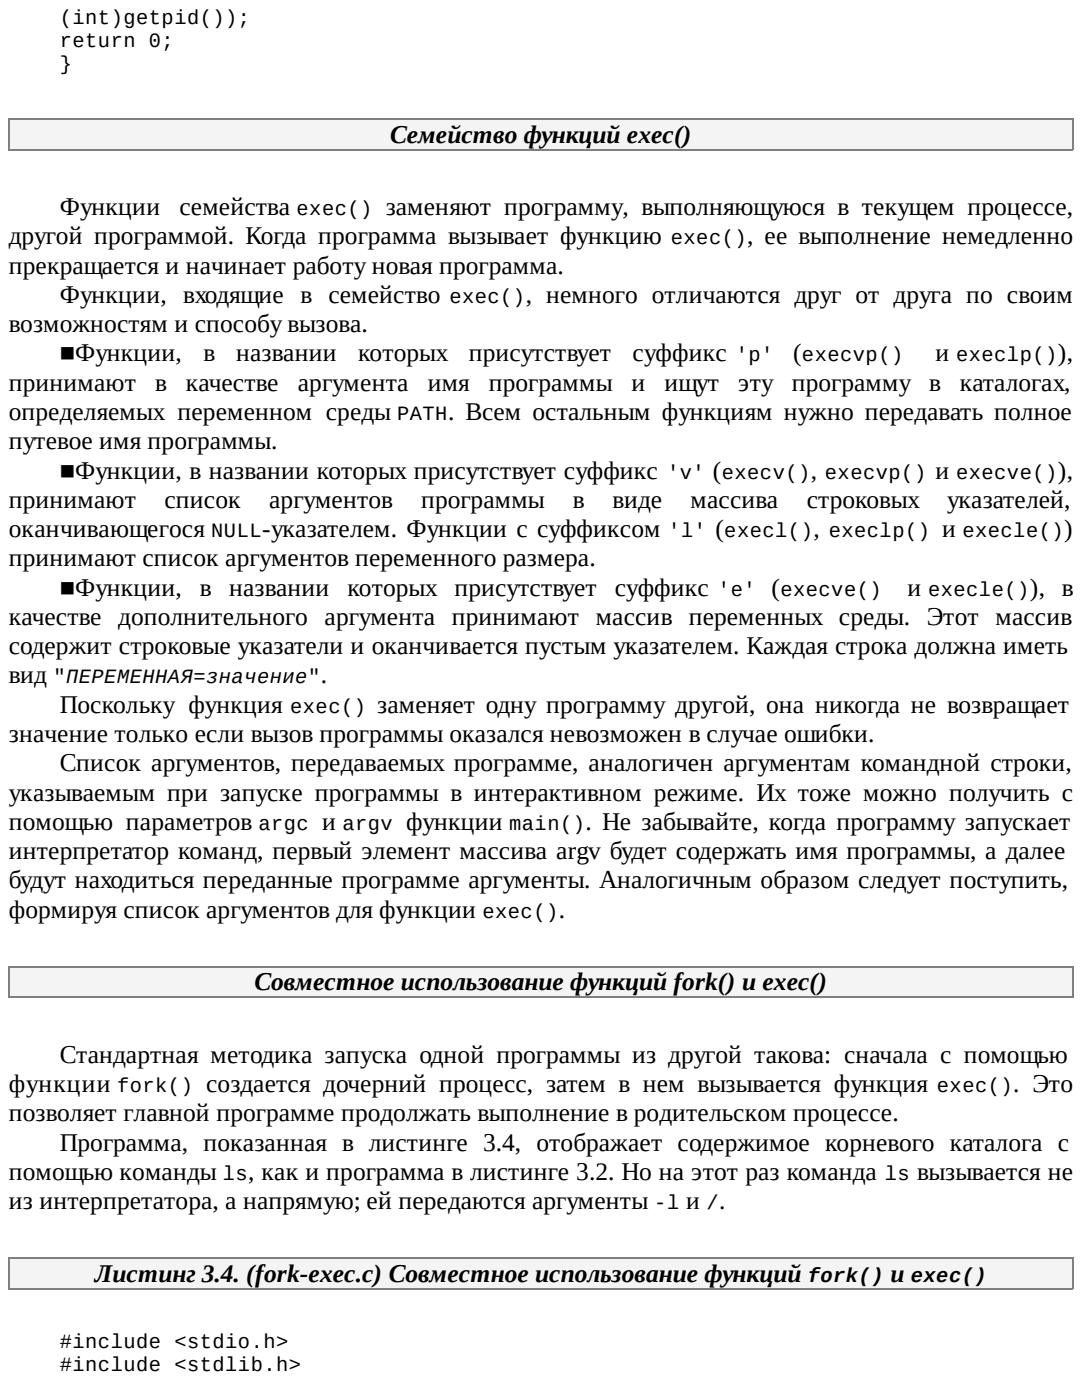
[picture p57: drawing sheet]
<svg xmlns="http://www.w3.org/2000/svg" width="216mm" height="279mm" viewBox="0 0 216 279" stroke-linecap="round" stroke-linejoin="round" font-family="sans-serif">
<defs><g id="words">
<g font-size="5.1">
<text x="77.8" y="28.4">Семейство функций exec()</text>
<text x="11.9" y="42.9">Функции</text>
<text x="35.8" y="42.9">семейства</text>
<text x="77" y="42.9">заменяют программу, выполняющуюся в текущем процессе,</text>
<text x="1.8" y="48.8">другой программой. Когда программа вызывает функцию</text>
<text x="149.1" y="48.8">, ее выполнение немедленно</text>
<text x="1.8" y="54.6">прекращается и начинает работу новая программа.</text>
<text x="11.9" y="60.5">Функции, входящие в семейство</text>
<text x="104.9" y="60.5">, немного отличаются друг от друга по своим</text>
<text x="1.8" y="66.3">возможностям и способу вызова.</text>
<text x="1.8" y="78">принимают</text>
<text x="11.9" y="72.1">■Функции,</text>
<text x="31" y="78">в</text>
<text x="37.1" y="78">качестве</text>
<text x="40.6" y="72.1">в</text>
<text x="47.1" y="72.1">названии</text>
<text x="59.4" y="78">аргумента</text>
<text x="71.5" y="72.1">которых</text>
<text x="85.3" y="78">имя</text>
<text x="93.5" y="72.1">присутствует</text>
<text x="97.5" y="78">программы</text>
<text x="126" y="78">и</text>
<text x="126.2" y="72.1">суффикс</text>
<text x="132.6" y="78">ищут</text>
<text x="147.3" y="78">эту</text>
<text x="158" y="78">программу</text>
<text x="158.2" y="72.1">(</text>
<text x="185.4" y="78">в</text>
<text x="186.7" y="72.1">и</text>
<text x="191.5" y="78">каталогах,</text>
<text x="211.1" y="72.1">),</text>
<text x="1.8" y="83.8">определяемых переменном среды</text>
<text x="89.4" y="83.8">. Всем остальным функциям нужно передавать полное</text>
<text x="1.8" y="89.7">путевое имя программы.</text>
<text x="11.9" y="95.5">■Функции, в названии которых присутствует суффикс</text>
<text x="142.2" y="95.5">(</text>
<text x="161.8" y="95.5">,</text>
<text x="186.7" y="95.5">и</text>
<text x="211.1" y="95.5">),</text>
<text x="1.8" y="101.3">принимают</text>
<text x="32.8" y="101.3">список</text>
<text x="53.7" y="101.3">аргументов</text>
<text x="84" y="101.3">программы</text>
<text x="114.3" y="101.3">в</text>
<text x="122.2" y="101.3">виде</text>
<text x="137.8" y="101.3">массива</text>
<text x="161" y="101.3">строковых</text>
<text x="189" y="101.3">указателей,</text>
<text x="1.8" y="107.2">оканчивающегося</text>
<text x="52.3" y="107.2">-указателем. Функции с суффиксом</text>
<text x="142.8" y="107.2">(</text>
<text x="162.3" y="107.2">,</text>
<text x="188" y="107.2">и</text>
<text x="212.4" y="107.2">)</text>
<text x="1.8" y="113">принимают список аргументов переменного размера.</text>
<text x="11.9" y="118.9">■Функции, в названии</text>
<text x="69.3" y="118.9">которых присутствует</text>
<text x="122.7" y="118.9">суффикс</text>
<text x="153.9" y="118.9">(</text>
<text x="181.1" y="118.9">и</text>
<text x="205.5" y="118.9">), в</text>
<text x="1.8" y="124.7">качестве дополнительного аргумента принимают массив переменных среды. Этот массив</text>
<text x="1.8" y="130.6">содержит строковые указатели и оканчивается пустым указателем. Каждая строка должна иметь</text>
<text x="1.8" y="136.4">вид</text>
<text x="64" y="136.4">.</text>
<text x="11.9" y="142.2">Поскольку функция</text>
<text x="75.3" y="142.2">заменяет одну программу другой, она никогда не возвращает</text>
<text x="1.8" y="148.1">значение только если вызов программы оказался невозможен в случае ошибки.</text>
<text x="11.9" y="153.9">Список аргументов, передаваемых программе, аналогичен аргументам командной строки,</text>
<text x="1.8" y="159.8">указываемым при запуске программы в интерактивном режиме. Их тоже можно получить с</text>
<text x="1.8" y="165.6">помощью параметров</text>
<text x="64.3" y="165.6">и</text>
<text x="81" y="165.6">функции</text>
<text x="116.8" y="165.6">. Не забывайте, когда программу запускает</text>
<text x="1.8" y="171.5">интерпретатор команд, первый элемент массива argv будет содержать имя программы, а далее</text>
<text x="1.8" y="177.3">будут находиться переданные программе аргументы. Аналогичным образом следует поступить,</text>
<text x="1.8" y="183.1">формируя список аргументов для функции</text>
<text x="111.5" y="183.1">.</text>
<text x="50.8" y="197.6">Совместное использование функций fork() и exec()</text>
<text x="11.9" y="212.1">Стандартная методика запуска одной программы из другой такова: сначала с помощью</text>
<text x="1.8" y="217.9">функции</text>
<text x="41.1" y="217.9">создается дочерний процесс, затем в нем вызывается функция</text>
<text x="202.2" y="217.9">. Это</text>
<text x="1.8" y="223.8">позволяет главной программе продолжать выполнение в родительском процессе.</text>
<text x="11.9" y="229.6">Программа, показанная в листинге 3.4, отображает содержимое корневого каталога с</text>
<text x="1.8" y="235.5">помощью команды</text>
<text x="49.5" y="235.5">, как и программа в листинге 3.2. Но на этот раз команда</text>
<text x="183" y="235.5">вызывается не</text>
<text x="1.8" y="241.3">из интерпретатора, а напрямую; ей передаются аргументы</text>
<text x="136.9" y="241.3">и</text>
<text x="143.5" y="241.3">.</text>
<text x="18.9" y="255.8">Листинг 3.4. (fork-exec.с) Совместное использование функций</text>
<text x="177.7" y="255.8">и</text>
</g>
<g font-size="4.1">
<text x="11.9" y="4.8">(int)getpid());</text>
<text x="11.9" y="9.4">return 0;</text>
<text x="11.9" y="14">}</text>
<text x="59.2" y="42.9">exec()</text>
<text x="133.9" y="48.8">exec()</text>
<text x="89.7" y="60.5">exec()</text>
<text x="146.8" y="72.1">'p'</text>
<text x="160" y="72.1">execvp()</text>
<text x="190.8" y="72.1">execlp()</text>
<text x="79.2" y="83.8">PATH</text>
<text x="133.1" y="95.5">'v'</text>
<text x="144" y="95.5">execv()</text>
<text x="164.6" y="95.5">execvp()</text>
<text x="190.8" y="95.5">execve()</text>
<text x="42.2" y="107.2">NULL</text>
<text x="133.4" y="107.2">'l'</text>
<text x="144.5" y="107.2">execl()</text>
<text x="165.4" y="107.2">execlp()</text>
<text x="192" y="107.2">execle()</text>
<text x="143.3" y="118.9">'e'</text>
<text x="155.7" y="118.9">execve()</text>
<text x="185.2" y="118.9">execle()</text>
<text x="10.7" y="136.4">&quot;ПЕРЕМЕННАЯ=значение&quot;</text>
<text x="57.9" y="142.2">exec()</text>
<text x="51.6" y="165.6">argc</text>
<text x="68.3" y="165.6">argv</text>
<text x="101.6" y="165.6">main()</text>
<text x="96.3" y="183.1">exec()</text>
<text x="23.4" y="217.9">fork()</text>
<text x="187" y="217.9">exec()</text>
<text x="44.4" y="235.5">ls</text>
<text x="176.5" y="235.5">ls</text>
<text x="130.6" y="241.3">-l</text>
<text x="141" y="241.3">/</text>
<text x="161.2" y="255.8">fork()</text>
<text x="181.7" y="255.8">exec()</text>
<text x="11.9" y="269">#include &lt;stdio.h&gt;</text>
<text x="11.9" y="273.6">#include &lt;stdlib.h&gt;</text>
</g>
</g></defs>
<path d="M1.8 23.6h212.3v6.4h-212.3z" fill="#f4f4f4"/>
<path d="M1.8 23.7h212.3M1.8 29.8h212.3M1.9 23.6v6.4M214 23.6v6.4" fill="none" stroke="#808080" stroke-width=".25"/>
<path d="M1.8 192.8h212.3v6.3h-212.3z" fill="#f4f4f4"/>
<path d="M1.8 192.9h212.3M1.8 199h212.3M1.9 192.8v6.3M214 192.8v6.3" fill="none" stroke="#808080" stroke-width=".25"/>
<path d="M1.8 251h212.3v6.3h-212.3z" fill="#f4f4f4"/>
<path d="M1.8 251.1h212.3M1.8 257.2h212.3M1.9 251v6.3M214 251v6.3" fill="none" stroke="#808080" stroke-width=".25"/>
<use href="#words"/>
</svg>
